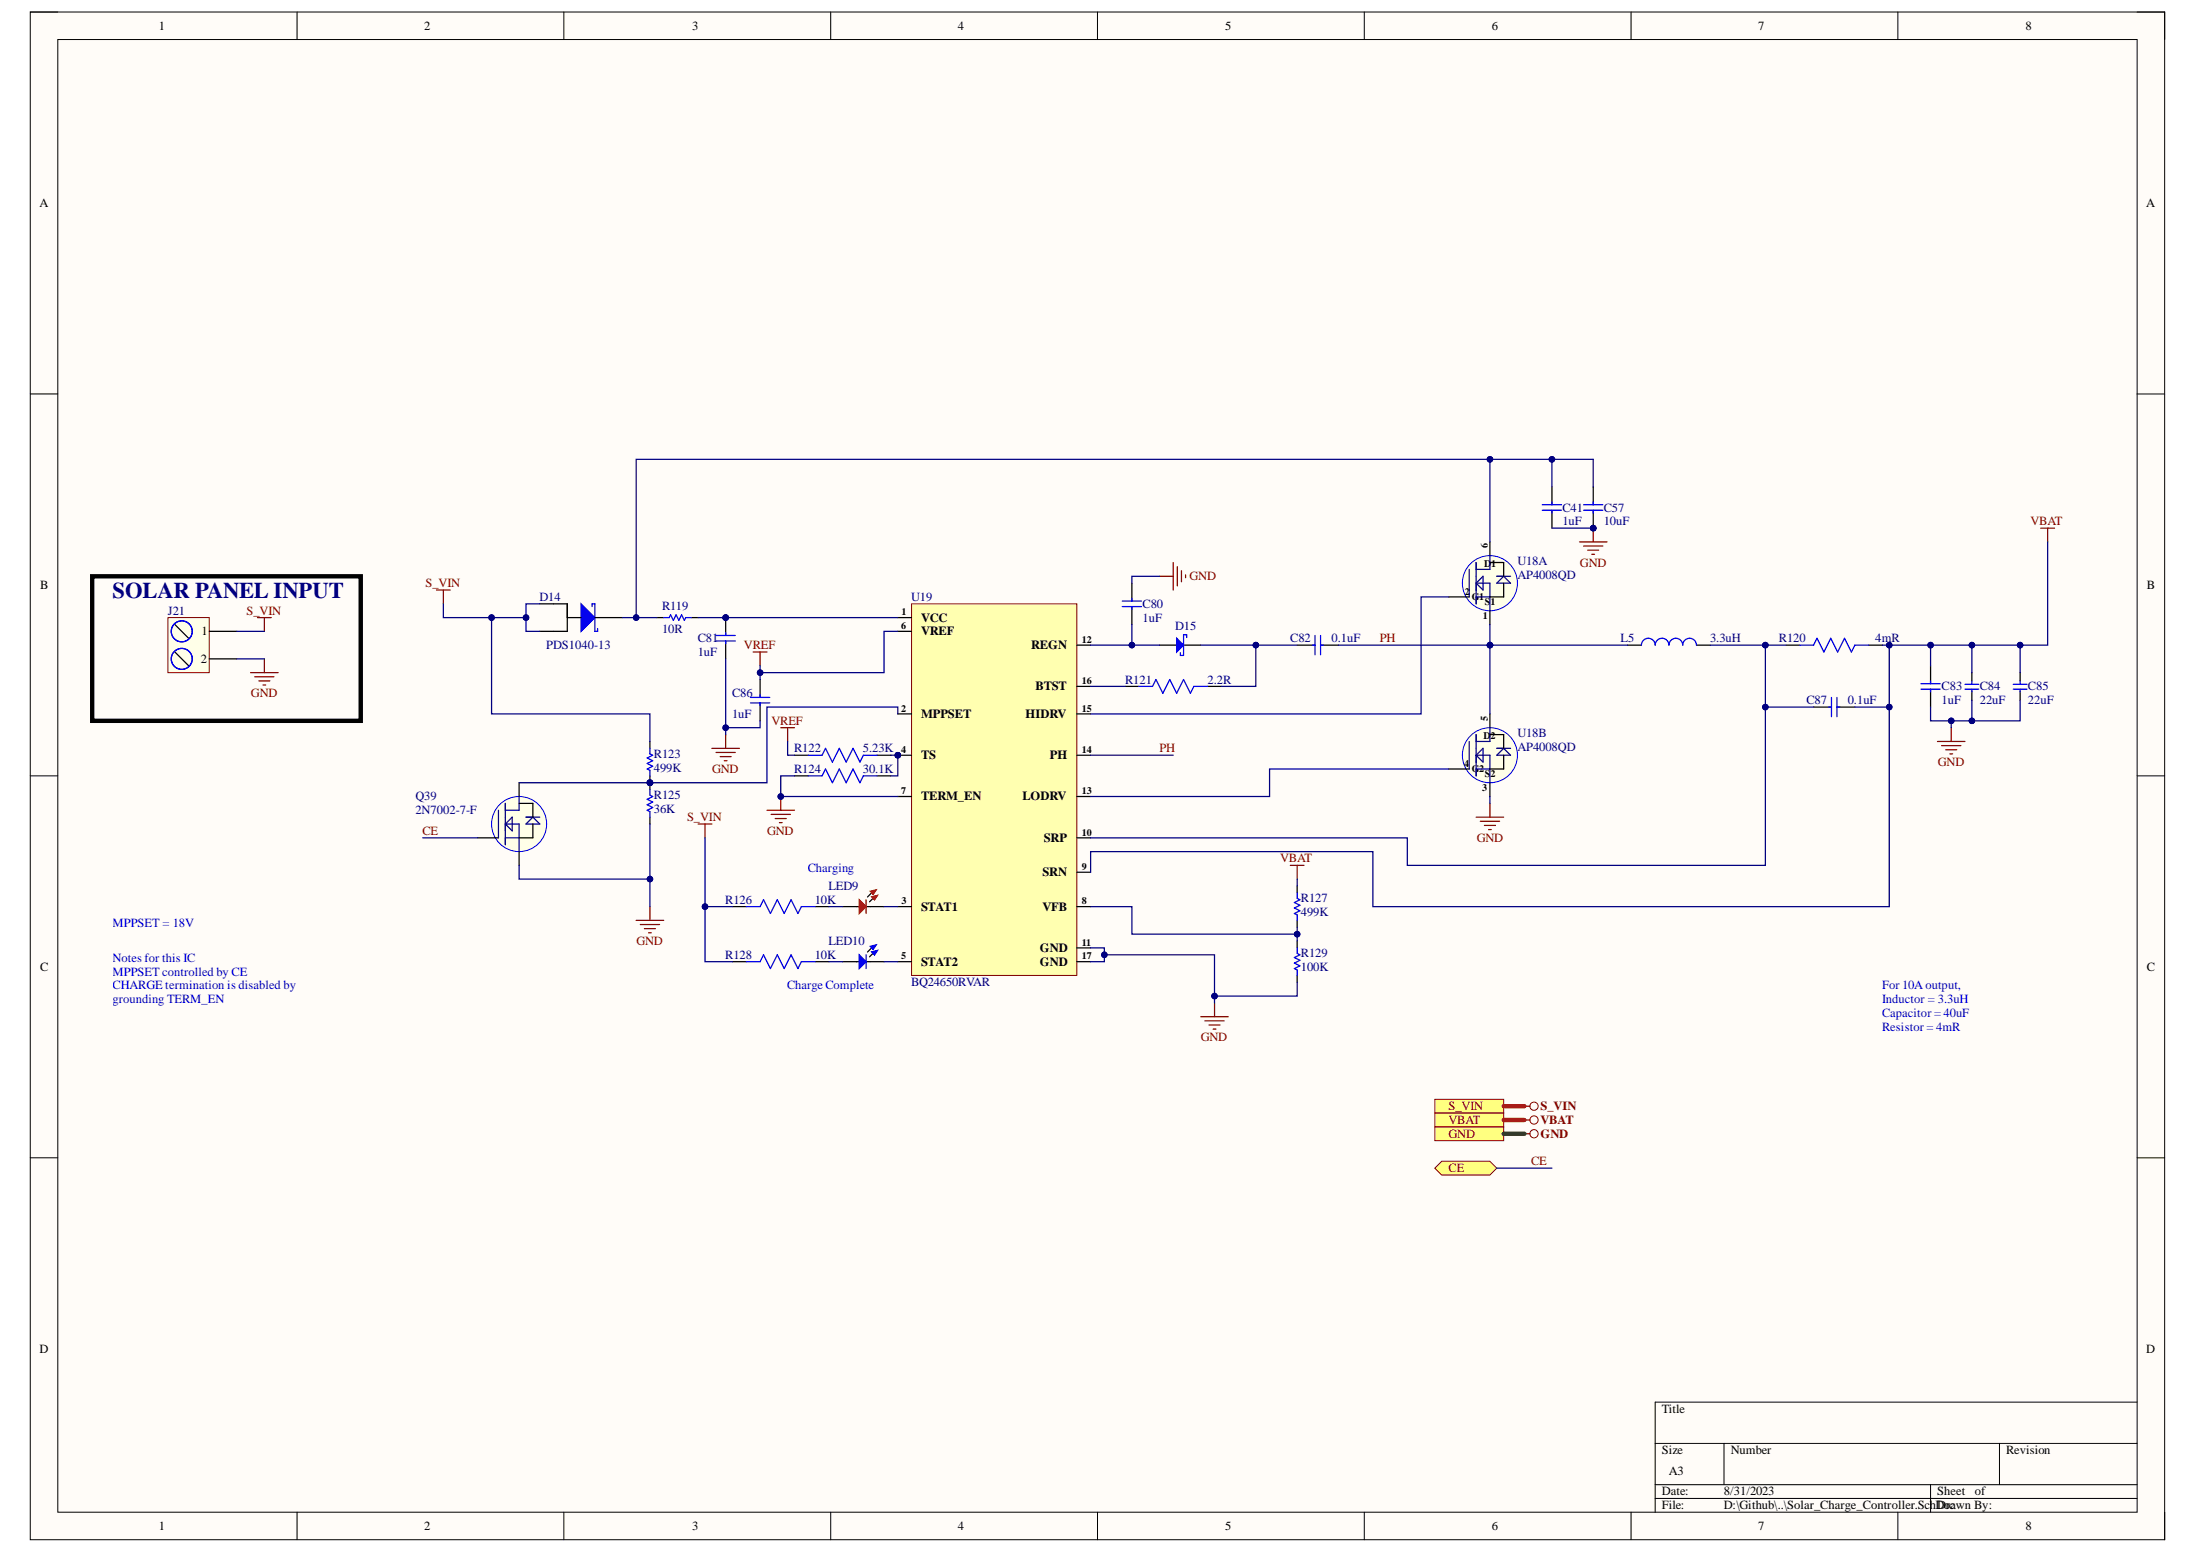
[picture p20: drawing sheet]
<svg xmlns="http://www.w3.org/2000/svg" width="297mm" height="210mm" viewBox="0 0 297 210" stroke-linecap="round" stroke-linejoin="round" font-family="sans-serif">
<defs><g id="words">
<text font-size="3" fill="#000080" x="15.2" y="80.9">SOLAR PANEL INPUT</text>
<g font-size="1.7">
<text x="21.5" y="4.1">1</text>
<text x="57.4" y="4.1">2</text>
<text x="93.6" y="4.1">3</text>
<text x="129.5" y="4.1">4</text>
<text x="165.6" y="4.1">5</text>
<text x="201.7" y="4.1">6</text>
<text x="237.7" y="4.1">7</text>
<text x="273.8" y="4.1">8</text>
<text x="5.3" y="28">A</text>
<text x="290.2" y="28">A</text>
<text x="5.4" y="79.6">B</text>
<text x="290.3" y="79.6">B</text>
<text x="27.2" y="89.6">2</text>
<text x="27.2" y="85.9">1</text>
<text x="124.5" y="84">VCC</text>
<text x="124.5" y="85.9">VREF</text>
<text x="139.4" y="87.7">REGN</text>
<text x="140" y="93.3">BTST</text>
<text x="124.5" y="97">MPPSET</text>
<text x="138.7" y="97">HIDRV</text>
<text x="124.5" y="102.6">TS</text>
<text x="142" y="102.6">PH</text>
<text x="124.5" y="108.2">TERM_EN</text>
<text x="138.2" y="108.2">LODRV</text>
<text x="141.1" y="113.8">SRP</text>
<text x="140.9" y="118.4">SRN</text>
<text x="124.5" y="123.1">STAT1</text>
<text x="140.9" y="123.1">VFB</text>
<text x="5.4" y="131.2">C</text>
<text x="124.5" y="130.5">STAT2</text>
<text x="140.6" y="128.7">GND</text>
<text x="140.6" y="130.5">GND</text>
<text x="290.3" y="131.2">C</text>
<text x="5.3" y="182.8">D</text>
<text x="290.2" y="182.8">D</text>
<text x="224.7" y="190.9">Title</text>
<text x="224.7" y="196.5">Size</text>
<text x="234" y="196.5">Number</text>
<text x="271.2" y="196.5">Revision</text>
<text x="224.7" y="202.1">Date:</text>
<text x="224.7" y="204">File:</text>
<text x="225.6" y="199.3">A3</text>
<text x="233.1" y="202.1">8/31/2023</text>
<text x="233.1" y="204">D:\Github\..\Solar_Charge_Controller.SchDorcawn By:</text>
<text x="261.9" y="202.1">Sheet</text>
<text x="267" y="202.1">of</text>
<text x="21.5" y="206.8">1</text>
<text x="57.4" y="206.8">2</text>
<text x="93.6" y="206.8">3</text>
<text x="129.5" y="206.8">4</text>
<text x="165.6" y="206.8">5</text>
<text x="201.7" y="206.8">6</text>
<text x="237.7" y="206.8">7</text>
<text x="273.8" y="206.8">8</text>
</g>
<g font-size="1.7" fill="#000080">
<text x="211.2" y="69.1">C41</text>
<text x="211.2" y="71">1uF</text>
<text x="216.8" y="69.1">C57</text>
<text x="216.8" y="71">10uF</text>
<text x="205.2" y="76.4">U18A</text>
<text x="22.7" y="83.1">J21</text>
<text x="72.9" y="81.2">D14</text>
<text x="89.5" y="82.5">R119</text>
<text x="123.2" y="81.2">U19</text>
<text x="154.5" y="82.2">C80</text>
<text x="205.2" y="78.3">AP4008QD</text>
<text x="73.9" y="87.7">PDS1040-13</text>
<text x="89.5" y="85.5">10R</text>
<text x="94.3" y="86.8">C81</text>
<text x="94.3" y="88.7">1uF</text>
<text x="154.5" y="84">1uF</text>
<text x="158.9" y="85.2">D15</text>
<text x="174.4" y="86.8">C82</text>
<text x="180" y="86.8">0.1uF</text>
<text x="219.1" y="86.8">L5</text>
<text x="231.2" y="86.8">3.3uH</text>
<text x="240.5" y="86.8">R120</text>
<text x="253.5" y="86.8">4mR</text>
<text x="99" y="94.2">C86</text>
<text x="152.1" y="92.4">R121</text>
<text x="163.3" y="92.4">2.2R</text>
<text x="244.2" y="95.2">C87</text>
<text x="249.8" y="95.2">0.1uF</text>
<text x="262.5" y="93.3">C83</text>
<text x="262.5" y="95.2">1uF</text>
<text x="267.7" y="93.3">C84</text>
<text x="267.7" y="95.2">22uF</text>
<text x="274.2" y="93.3">C85</text>
<text x="274.2" y="95.2">22uF</text>
<text x="99" y="97">1uF</text>
<text x="107.4" y="101.7">R122</text>
<text x="116.7" y="101.7">5.23K</text>
<text x="205.2" y="99.7">U18B</text>
<text x="205.2" y="101.5">AP4008QD</text>
<text x="88.4" y="102.4">R123</text>
<text x="88.4" y="104.3">499K</text>
<text x="107.4" y="104.5">R124</text>
<text x="116.7" y="104.5">30.1K</text>
<text x="56.2" y="108.2">Q39</text>
<text x="56.2" y="110.1">2N7002-7-F</text>
<text x="88.4" y="108">R125</text>
<text x="88.4" y="109.9">36K</text>
<text x="98" y="122.1">R126</text>
<text x="110.1" y="122.1">10K</text>
<text x="112" y="120.3">LED9</text>
<text x="175.9" y="122">R127</text>
<text x="175.9" y="123.8">499K</text>
<text x="98" y="129.6">R128</text>
<text x="110.1" y="129.6">10K</text>
<text x="112" y="127.7">LED10</text>
<text x="175.9" y="129.4">R129</text>
<text x="175.9" y="131.3">100K</text>
<text x="123.2" y="133.3">BQ24650RVAR</text>
</g>
<g font-size="1.7" fill="#800000">
<text x="274.5" y="71">VBAT</text>
<text x="213.6" y="76.6">GND</text>
<text x="33.3" y="83.1">S_VIN</text>
<text x="57.5" y="79.4">S_VIN</text>
<text x="160.8" y="78.4">GND</text>
<text x="100.6" y="87.7">VREF</text>
<text x="186.5" y="86.8">PH</text>
<text x="33.9" y="94.2">GND</text>
<text x="104.3" y="98">VREF</text>
<text x="156.8" y="101.7">PH</text>
<text x="96.3" y="104.5">GND</text>
<text x="262" y="103.5">GND</text>
<text x="57.1" y="112.8">CE</text>
<text x="92.9" y="111">S_VIN</text>
<text x="103.7" y="112.8">GND</text>
<text x="199.7" y="113.8">GND</text>
<text x="173.1" y="116.6">VBAT</text>
<text x="86" y="127.7">GND</text>
<text x="162.3" y="140.7">GND</text>
<text x="195.8" y="150">S_VIN</text>
<text x="195.8" y="151.9">VBAT</text>
<text x="195.8" y="153.8">GND</text>
<text x="208.3" y="150">S_VIN</text>
<text x="208.3" y="151.9">VBAT</text>
<text x="208.3" y="153.8">GND</text>
<text x="195.8" y="158.4">CE</text>
<text x="207" y="157.5">CE</text>
</g>
<g font-size="1.7" fill="#00f">
<text x="109.2" y="117.8">Charging</text>
<text x="15.2" y="125.4">MPPSET = 18V</text>
<text x="15.2" y="130">Notes for this IC</text>
<text x="15.2" y="131.9">MPPSET controlled by CE</text>
<text x="15.2" y="133.7">CHARGE termination is disabled by</text>
<text x="15.2" y="135.6">grounding TERM_EN</text>
<text x="106.4" y="133.7">Charge Complete</text>
<text x="254.5" y="133.7">For 10A output,</text>
<text x="254.5" y="135.6">Inductor = 3.3uH</text>
<text x="254.5" y="137.4">Capacitor = 40uF</text>
<text x="254.5" y="139.3">Resistor = 4mR</text>
</g>
<g font-size="1.4">
<text x="200.7" y="76.7">D1</text>
<text x="201.2" y="74.1" transform="rotate(-90 201.2 74.1)">6</text>
<text x="121.9" y="83.2">1</text>
<text x="198" y="80.4">2</text>
<text x="199" y="81.1">G1</text>
<text x="200.5" y="83.7">1</text>
<text x="200.8" y="81.8">S1</text>
<text x="121.8" y="85">6</text>
<text x="146.3" y="86.9">12</text>
<text x="146.3" y="92.5">16</text>
<text x="121.8" y="96.2">2</text>
<text x="121.8" y="101.8">4</text>
<text x="146.3" y="101.8">14</text>
<text x="146.3" y="96.2">15</text>
<text x="200.6" y="99.9">D2</text>
<text x="201.2" y="97.5" transform="rotate(-90 201.2 97.5)">5</text>
<text x="121.8" y="107.3">7</text>
<text x="146.3" y="107.3">13</text>
<text x="198" y="103.6">4</text>
<text x="199" y="104.4">G2</text>
<text x="200.4" y="106.9">3</text>
<text x="200.8" y="105.1">S2</text>
<text x="146.3" y="112.9">10</text>
<text x="146.3" y="117.6">9</text>
<text x="121.9" y="122.2">3</text>
<text x="146.3" y="122.2">8</text>
<text x="121.8" y="129.7">5</text>
<text x="146.3" y="127.8">11</text>
<text x="146.3" y="129.7">17</text>
</g>
</g></defs>
<path d="M4.1 1.6h288.6v206.5h-288.6z" fill-rule="evenodd" fill="#fffcf8"/>
<path d="M4.1 1.6h288.6v206.5h-288.6z" fill="none" stroke="#000" stroke-width=".14"/>
<path d="M7.8 5.3h281.1v199.1h-281.1z" fill-rule="evenodd" fill="#fffcf8"/>
<g fill="none" stroke="#000" stroke-width=".14">
<path d="M4.1 1.6h3.7M7.8 5.3h281.1v199.1h-281.1zM40.2 1.6v3.7M76.2 1.6v3.7M112.3 1.6v3.7M148.4 1.6v3.7M184.5 1.6v3.7M220.5 1.6v3.7M256.6 1.6v3.7M288.9 1.6h3.8v3.7M4.1 53.2h3.7M288.9 53.3h3.8"/>
<path d="M4.1 104.9h3.7M288.9 104.9h3.8M4.1 156.5h3.7M288.9 156.5h3.8M223.8 195.1h65.1M233.1 195.1v5.6M270.3 195.1v5.6M288.9 189.5h-65.1v14.9M40.2 204.4v3.7M76.2 204.4v3.7M112.3 204.4v3.7M148.4 204.4v3.7"/>
<path d="M184.5 204.4v3.7M220.5 204.4v3.7M223.8 200.7h65.1M223.8 202.5h65.1M256.6 204.4v3.7M261 200.7v3.7M292.7 204.4v3.7"/>
</g>
<path d="M73 81.6h1.8" fill="none" stroke="#000" stroke-width=".17"/>
<path d="M78.6 81.6l1.8 1.9-1.8 1.8z" fill="#00f"/>
<path d="M78.6 81.6l1.8 1.9-1.8 1.8zM80.1 82v-.4h.3v3.7h.4v-.3" fill="none" stroke="#00f" stroke-width=".17"/>
<path d="M74.8 81.6h1.9v3.7h-3.7M76.7 83.5h1.9M80.4 83.5h3.7" fill="none" stroke="#000" stroke-width=".17"/>
<path d="M12.5 77.9h36.3v19.5h-36.3z" fill="none" stroke="#000" stroke-width=".59"/>
<path d="M22.7 83.5h5.6v7.4h-5.6z" fill-rule="evenodd" fill="#ffffe8"/>
<path d="M22.7 83.5h5.6v7.4h-5.6z" fill="none" stroke="#800000" stroke-width=".14"/>
<path d="M23.6 84.4l1.9 1.9M23.6 88.1l1.9 1.9M28.3 85.3h3.7M28.3 89.1h3.7M88.8 83.5h.9M93.5 83.5h.9" fill="none" stroke="#000" stroke-width=".17"/>
<g fill="none" stroke="#00f" stroke-width=".17">
<path d="M89.7 83.5h.8l.2-.4 .3 .7 .4-.7 .4 .7 .4-.7 .3 .7 .2-.3h.8"/>
<circle cx="24.6" cy="89.1" r="1.42"/>
<circle cx="24.6" cy="85.3" r="1.42"/>
</g>
<g fill="none" stroke="#800000" stroke-width=".17">
<path d="M59 79.8h1.9M59.9 79.8v1.8M33.9 90.9h3.7M34.4 91.5h2.6M34.8 83.5h1.9M35 92h1.5M35.6 92.6h.3M35.7 83.5v1.8M35.7 89.1v1.8M98.1 99.3v1.8M96.3 101.1h3.7M96.8 101.7h2.6"/>
<path d="M97.4 102.3h1.5M97.9 102.8h.4"/>
</g>
<circle cx="121.4" cy="102.1" r=".37" fill="#000080"/>
<circle cx="121.4" cy="102.1" r=".37" fill="none" stroke="#000080" stroke-width=".14"/>
<path d="M123.2 81.6h22.4v50.2h-22.4z" fill-rule="evenodd" fill="#ffffb0"/>
<path d="M123.2 81.6h22.4v50.2h-22.4z" fill="none" stroke="#800000" stroke-width=".14"/>
<path d="M121.4 83.5h1.8M121.4 96.5h1.8M121.4 102.1h1.8M121.4 122.5h1.8" fill="none" stroke="#000" stroke-width=".17"/>
<circle cx="121.4" cy="102.1" r=".37" fill="#000080"/>
<circle cx="121.4" cy="102.1" r=".37" fill="none" stroke="#000080" stroke-width=".14"/>
<g fill="none" stroke="#000" stroke-width=".17">
<path d="M121.4 85.3h1.8M145.6 87.2h1.8M145.6 96.5h1.8M145.6 92.8h1.8M121.4 107.7h1.8M145.6 107.7h1.8M145.6 117.9h1.8M145.6 113.2h1.8M145.6 102.1h1.8M121.4 130h1.8M145.6 130h1.8M145.6 122.5h1.8"/>
<path d="M145.6 128.1h1.8"/>
</g>
<circle cx="70.2" cy="111.4" r="3.7" fill="#ffffe8"/>
<circle cx="70.2" cy="111.4" r="3.7" fill="none" stroke="#00f" stroke-width=".14"/>
<path d="M64.6 113.2h2.8M70.2 105.8v1.9M70.2 115.1v1.9M70.2 108.6h1.8v1.8M72 111.4v1.8h-1.8" fill="none" stroke="#000" stroke-width=".17"/>
<path d="M67.4 109.5v3.7M68.3 111.4h1.9v3.7M68.3 108.6v5.6M68.3 113.2h1.9M68.3 111.4l1-1v1.9zM70.2 107.7v1.8h-1.9M71.1 111.4l.9-1 1 1zM71.1 110.4h1.9" fill="none" stroke="#0c0087" stroke-width=".17"/>
<path d="M103.7 109.5h3.7M104.3 110.1h2.6M104.8 110.6h1.5M105.4 111.2h.3M105.6 107.7v1.8M86 124.4h3.7M86.6 125h2.6M87.1 125.5h1.5M87.7 126.1h.4M87.9 122.5v1.9" fill="none" stroke="#800000" stroke-width=".17"/>
<circle cx="105.6" cy="107.7" r=".37" fill="#000080"/>
<circle cx="105.6" cy="107.7" r=".37" fill="none" stroke="#000080" stroke-width=".14"/>
<path d="M118 121.4l-.4 .5" fill="none" stroke="#000" stroke-width=".17"/>
<path d="M117.8 121.2l.9-.2-.4 .6z" fill-rule="evenodd" fill="#c00"/>
<path d="M117.8 121.2l.9-.2-.4 .6z" fill="none" stroke="#c00" stroke-width=".14"/>
<path d="M117.8 120.7l-.5 .5" fill="none" stroke="#000" stroke-width=".17"/>
<path d="M117.6 120.5l.9-.3-.4 .7z" fill-rule="evenodd" fill="#c00"/>
<path d="M117.6 120.5l.9-.3-.4 .7z" fill="none" stroke="#c00" stroke-width=".14"/>
<path d="M113.9 122.5h2.3M117.1 122.5h2.4" fill="none" stroke="#000" stroke-width=".17"/>
<path d="M117.1 121.6v1.9" fill="none" stroke="#c00" stroke-width=".17"/>
<path d="M116.2 121.6l.9 .9-.9 1z" fill="#c00"/>
<path d="M116.2 121.6l.9 .9-.9 1z" fill="none" stroke="#c00" stroke-width=".17"/>
<path d="M118 128.9l-.4 .4" fill="none" stroke="#000" stroke-width=".17"/>
<path d="M117.8 128.6l.9-.2-.4 .7z" fill-rule="evenodd" fill="#00f"/>
<path d="M117.8 128.6l.9-.2-.4 .7z" fill="none" stroke="#00f" stroke-width=".14"/>
<path d="M117.8 128.1l-.5 .6" fill="none" stroke="#000" stroke-width=".17"/>
<path d="M117.6 127.9l.9-.2-.4 .6z" fill-rule="evenodd" fill="#00f"/>
<path d="M117.6 127.9l.9-.2-.4 .6z" fill="none" stroke="#00f" stroke-width=".14"/>
<path d="M113.9 130h2.3M117.1 130h2.4" fill="none" stroke="#000" stroke-width=".17"/>
<path d="M117.1 129.1v1.8" fill="none" stroke="#00f" stroke-width=".17"/>
<path d="M116.2 129.1l.9 .9-.9 .9z" fill="#00f"/>
<path d="M154 92.8h1.8l.5-1 .9 1.9 1-1.9 .9 1.9 .9-1.9 .9 1.9 .5-.9h1.9M177.4 87.2h.4M177.8 85.9v2.6M178.5 85.9v2.6M178.5 87.2h.4M100.9 122.5h1.9l.4-.9 1 1.9 .9-1.9 .9 1.9 1-1.9 .9 1.9 .4-1h1.9M100.9 130h1.9l.4-.9 1 1.8 .9-1.8 .9 1.8 1-1.8 .9 1.8 .4-.9h1.9M116.2 129.1l.9 .9-.9 .9z" fill="none" stroke="#00f" stroke-width=".17"/>
<path d="M152.1 92.8h1.9M163.3 92.8h1.8M175.4 87.2h2.4M178.5 87.2h2.5M99 122.5h1.9M99 130h1.9M110.2 122.5h1.9M110.2 130h1.9" fill="none" stroke="#000" stroke-width=".17"/>
<path d="M156.8 77.9h1.8M158.6 76v3.8M159.2 76.6v2.6M159.7 77.1v1.5M160.3 77.7v.4M94.4 111.4h1.9M95.3 111.4v1.8" fill="none" stroke="#800000" stroke-width=".17"/>
<circle cx="201.4" cy="78.8" r="3.7" fill="#ffffe8"/>
<circle cx="201.4" cy="78.8" r="3.7" fill="none" stroke="#00f" stroke-width=".14"/>
<path d="M201.4 73.2v1.9M201.4 76h1.9v1.9M203.3 78.8v1.9h-1.9M195.9 80.7h2.7M201.4 82.6v1.8" fill="none" stroke="#000" stroke-width=".17"/>
<path d="M198.6 77v3.7M199.6 78.8h1.8v3.8M199.6 76v5.6M199.6 78.8l.9-.9v1.9zM201.4 75.1v1.9h-1.8M202.4 78.8l.9-.9 .9 .9zM202.4 77.9h1.8M199.6 80.7h1.8" fill="none" stroke="#0c0087" stroke-width=".17"/>
<circle cx="201.4" cy="102.1" r="3.7" fill="#ffffe8"/>
<circle cx="201.4" cy="102.1" r="3.7" fill="none" stroke="#00f" stroke-width=".14"/>
<path d="M201.4 96.5v1.9M201.4 99.3h1.9v1.8M195.9 103.9h2.7M201.4 105.8v1.9M203.3 102.1v1.8h-1.9" fill="none" stroke="#000" stroke-width=".17"/>
<path d="M199.6 99.3v5.6M201.4 98.4v1.8h-1.8M198.6 100.2v3.7M199.6 102.1h1.8v3.7M199.6 103.9h1.8M199.6 102.1l.9-1v1.9zM202.4 102.1l.9-1 .9 1zM202.4 101.1h1.8" fill="none" stroke="#0c0087" stroke-width=".17"/>
<circle cx="215.4" cy="71.4" r=".37" fill="#000080"/>
<circle cx="215.4" cy="71.4" r=".37" fill="none" stroke="#000080" stroke-width=".14"/>
<path d="M215.4 69v2.4" fill="none" stroke="#000" stroke-width=".17"/>
<circle cx="215.4" cy="71.4" r=".37" fill="#000080"/>
<circle cx="215.4" cy="71.4" r=".37" fill="none" stroke="#000080" stroke-width=".14"/>
<path d="M153 78.8v2.4M209.8 65.8v2.4M209.8 69v2.4M215.4 65.8v2.4M153 82v2.4" fill="none" stroke="#000" stroke-width=".17"/>
<path d="M208.5 68.2h2.6M208.5 69h2.6M209.8 67.9v.3M209.8 69v.3M214.1 68.2h2.6M214.1 69h2.6M215.4 67.9v.3M215.4 69v.3M151.7 81.2h2.6M151.7 82h2.6M153 80.9v.3M153 82v.4" fill="none" stroke="#00f" stroke-width=".17"/>
<circle cx="98.1" cy="83.5" r=".37" fill="#000080"/>
<circle cx="98.1" cy="83.5" r=".37" fill="none" stroke="#000080" stroke-width=".14"/>
<path d="M98.1 83.5v2.4M98.1 86.6v2.5" fill="none" stroke="#000" stroke-width=".17"/>
<circle cx="98.1" cy="83.5" r=".37" fill="#000080"/>
<circle cx="98.1" cy="83.5" r=".37" fill="none" stroke="#000080" stroke-width=".14"/>
<path d="M96.8 85.9h2.6M96.8 86.6h2.6M98.1 85.5v.4M98.1 86.6v.4" fill="none" stroke="#00f" stroke-width=".17"/>
<path d="M213.5 73.2h3.8M214.1 73.8h2.6M214.7 74.4h1.4M215.2 74.9h.4M215.4 71.4v1.8" fill="none" stroke="#800000" stroke-width=".17"/>
<circle cx="215.4" cy="71.4" r=".37" fill="#000080"/>
<circle cx="215.4" cy="71.4" r=".37" fill="none" stroke="#000080" stroke-width=".14"/>
<g fill="none" stroke="#000" stroke-width=".17">
<path d="M102.8 91.8v2.5M102.8 95v2.4M220.1 87.2h1.8M229.4 87.2h1.8M241.5 87.2h1.8M245.2 95.6h2.4M248.4 95.6h2.4M252.6 87.2h1.9M261 90v2.4M261 93.1v2.5M266.6 90.9v1.1M266.6 93.4v1.2"/>
<path d="M273.1 90.9v1.1M273.1 93.4v1.2M107.4 102.1h1.9M107.4 104.9h1.9M118.6 102.1h1.9M118.6 104.9h1.9M175.4 119.8v.9M175.4 124.4v.9M175.4 127.2v.9M175.4 131.8v1"/>
</g>
<g fill="none" stroke="#00f" stroke-width=".17">
<path d="M101.5 94.3h2.6M101.5 95h2.6M102.8 93.9v.4M102.8 95v.4M221.9 87.2a.93 .93 0 0 1 1-.9 .93 .93 0 0 1 .9 .9 .93 .93 0 0 1 .9-.9 .93 .93 0 0 1 .9 .9 .93 .93 0 0 1 1-.9 .93 .93 0 0 1 .9 .9 .93 .93 0 0 1 .9-.9 .93 .93 0 0 1 1 .9M243.3 87.2h1.9l.5-.9 .9 1.8 .9-1.8 1 1.8 .9-1.8 .9 1.8 .5-.9h1.8M247.2 95.6h.4M247.6 94.3v2.6M248.4 94.3v2.6M248.4 95.6h.3M259.7 92.4h2.6M259.7 93.1h2.6"/>
<path d="M261 92v.4M261 93.1v.4M265.7 93.1h1.8M265.7 92.5h1.8M266.6 92v.4M266.6 93.1v.4M272.2 93.1h1.9M272.2 92.5h1.9M273.1 92v.4M273.1 93.1v.4M109.3 102.1h1.8l.5-1 .9 1.9 1-1.9 .9 1.9 .9-1.9 1 1.9 .4-.9h1.9M109.3 104.9h1.8l.5-1 .9 1.9 1-1.9 .9 1.9 .9-1.9 1 1.9 .4-.9h1.9"/>
<path d="M175.4 120.7v.7l.4 .2-.8 .4 .8 .4-.8 .3 .8 .4-.8 .4 .4 .2v.7M175.4 128.1v.8l.4 .2-.8 .3 .8 .4-.8 .4 .8 .3-.8 .4 .4 .2v.7"/>
</g>
<g fill="none" stroke="#800000" stroke-width=".17">
<path d="M275.9 71.4h1.9M276.8 71.4v1.8M101.8 88.1h1.9M102.8 88.1v1.9M105.6 98.4h1.8M106.5 98.4v1.8M263.8 98.4v1.8M174.5 117h1.8M175.4 117v1.8M199.6 110.4h3.7M200.1 111h2.6M200.7 111.6h1.5"/>
<path d="M201.3 112.1h.3M201.4 108.6v1.8M261.9 100.2h3.8M262.5 100.8h2.6M263.1 101.3h1.5M263.6 101.9h.4M162.3 137.4h3.8M162.9 138h2.6M163.5 138.5h1.5M164 139.1h.4M164.2 135.6v1.8"/>
</g>
<circle cx="87.9" cy="105.8" r=".37" fill="#000080"/>
<circle cx="87.9" cy="105.8" r=".37" fill="none" stroke="#000080" stroke-width=".14"/>
<path d="M87.9 100.2v.9M87.9 104.9v.9" fill="none" stroke="#000" stroke-width=".17"/>
<circle cx="87.9" cy="105.8" r=".37" fill="#000080"/>
<circle cx="87.9" cy="105.8" r=".37" fill="none" stroke="#000080" stroke-width=".14"/>
<path d="M87.9 101.1v.8l.3 .2-.7 .3 .7 .4-.7 .4 .7 .4-.7 .3 .4 .2v.8" fill="none" stroke="#00f" stroke-width=".17"/>
<circle cx="87.9" cy="105.8" r=".37" fill="#000080"/>
<circle cx="87.9" cy="105.8" r=".37" fill="none" stroke="#000080" stroke-width=".14"/>
<path d="M87.9 105.8v.9" fill="none" stroke="#000" stroke-width=".17"/>
<circle cx="87.9" cy="105.8" r=".37" fill="#000080"/>
<circle cx="87.9" cy="105.8" r=".37" fill="none" stroke="#000080" stroke-width=".14"/>
<path d="M87.9 110.4v1" fill="none" stroke="#000" stroke-width=".17"/>
<path d="M87.9 106.7v.8l.3 .2-.7 .3 .7 .4-.7 .4 .7 .3-.7 .4 .4 .2v.7" fill="none" stroke="#00f" stroke-width=".17"/>
<path d="M194 148.6h9.3v1.8h-9.3z" fill-rule="evenodd" fill="#ffff80"/>
<g fill="none" stroke="#800000" stroke-width=".14">
<path d="M194 148.6h9.3v1.8h-9.3z"/>
<circle cx="207.4" cy="149.5" r=".56"/>
</g>
<path d="M206.1 149.5h.7" fill="none" stroke="#800000" stroke-width=".17"/>
<path d="M194 150.4h9.3v1.9h-9.3z" fill-rule="evenodd" fill="#ffff80"/>
<g fill="none" stroke="#800000" stroke-width=".14">
<path d="M194 150.4h9.3v1.9h-9.3z"/>
<circle cx="207.4" cy="151.4" r=".56"/>
</g>
<path d="M206.1 151.4h.7" fill="none" stroke="#800000" stroke-width=".17"/>
<path d="M194 152.3h9.3v1.9h-9.3z" fill-rule="evenodd" fill="#ffff80"/>
<g fill="none" stroke="#800000" stroke-width=".14">
<path d="M194 152.3h9.3v1.9h-9.3z"/>
<circle cx="207.4" cy="153.2" r=".56"/>
</g>
<path d="M206.1 153.2h.7" fill="none" stroke="#800000" stroke-width=".17"/>
<path d="M194 157.9l.9-.9h6.5l1 .9-1 .9h-6.5z" fill-rule="evenodd" fill="#ffff80"/>
<path d="M194 157.9l.9-.9h6.5l1 .9-1 .9h-6.5z" fill="none" stroke="#800000" stroke-width=".14"/>
<path d="M156.8 87.2h2.3M160 87.2h2.3" fill="none" stroke="#000" stroke-width=".17"/>
<path d="M159.1 86.3l.9 .9-.9 .9z" fill="#00f"/>
<path d="M159.1 86.3l.9 .9-.9 .9zM160 85.8v2.8h-.4v-.4M160 85.8h.4v.4" fill="none" stroke="#00f" stroke-width=".17"/>
<path d="M32 89.1h3.7M32 85.3h3.7M59.9 81.6v1.9h11.2v-1.9h1.9" fill="none" stroke="#000080" stroke-width=".17"/>
<circle cx="66.5" cy="83.5" r=".37" fill="#000080"/>
<circle cx="66.5" cy="83.5" r=".37" fill="none" stroke="#000080" stroke-width=".14"/>
<circle cx="71.1" cy="83.5" r=".37" fill="#000080"/>
<circle cx="71.1" cy="83.5" r=".37" fill="none" stroke="#000080" stroke-width=".14"/>
<path d="M71.1 83.5v1.8h1.9" fill="none" stroke="#000080" stroke-width=".17"/>
<circle cx="71.1" cy="83.5" r=".37" fill="#000080"/>
<circle cx="71.1" cy="83.5" r=".37" fill="none" stroke="#000080" stroke-width=".14"/>
<path d="M94.4 83.5h27" fill="none" stroke="#000080" stroke-width=".17"/>
<circle cx="98.1" cy="83.5" r=".37" fill="#000080"/>
<circle cx="98.1" cy="83.5" r=".37" fill="none" stroke="#000080" stroke-width=".14"/>
<path d="M98.1 89.1v10.2" fill="none" stroke="#000080" stroke-width=".17"/>
<circle cx="98.1" cy="98.4" r=".37" fill="#000080"/>
<circle cx="98.1" cy="98.4" r=".37" fill="none" stroke="#000080" stroke-width=".14"/>
<path d="M87.9 111.4v11.1" fill="none" stroke="#000080" stroke-width=".17"/>
<circle cx="87.9" cy="118.8" r=".37" fill="#000080"/>
<circle cx="87.9" cy="118.8" r=".37" fill="none" stroke="#000080" stroke-width=".14"/>
<path d="M66.5 83.5v13h21.4v3.7" fill="none" stroke="#000080" stroke-width=".17"/>
<circle cx="66.5" cy="83.5" r=".37" fill="#000080"/>
<circle cx="66.5" cy="83.5" r=".37" fill="none" stroke="#000080" stroke-width=".14"/>
<path d="M70.2 105.8h17.7" fill="none" stroke="#000080" stroke-width=".17"/>
<circle cx="87.9" cy="105.8" r=".37" fill="#000080"/>
<circle cx="87.9" cy="105.8" r=".37" fill="none" stroke="#000080" stroke-width=".14"/>
<path d="M70.2 117v1.8h17.7" fill="none" stroke="#000080" stroke-width=".17"/>
<circle cx="87.9" cy="118.8" r=".37" fill="#000080"/>
<circle cx="87.9" cy="118.8" r=".37" fill="none" stroke="#000080" stroke-width=".14"/>
<path d="M57.2 113.2h7.4M95.3 113.2v9.3h3.7" fill="none" stroke="#000080" stroke-width=".17"/>
<circle cx="95.3" cy="122.5" r=".37" fill="#000080"/>
<circle cx="95.3" cy="122.5" r=".37" fill="none" stroke="#000080" stroke-width=".14"/>
<path d="M95.3 122.5v7.5h3.7" fill="none" stroke="#000080" stroke-width=".17"/>
<circle cx="95.3" cy="122.5" r=".37" fill="#000080"/>
<circle cx="95.3" cy="122.5" r=".37" fill="none" stroke="#000080" stroke-width=".14"/>
<path d="M147.4 92.8h4.7M169.8 87.2h5.6M112.1 122.5h1.8M112.1 130h1.8M119.5 122.5h1.9M119.5 130h1.9" fill="none" stroke="#000080" stroke-width=".17"/>
<circle cx="169.8" cy="87.2" r=".37" fill="#000080"/>
<circle cx="169.8" cy="87.2" r=".37" fill="none" stroke="#000080" stroke-width=".14"/>
<path d="M153 84.4v2.8" fill="none" stroke="#000080" stroke-width=".17"/>
<circle cx="153" cy="87.2" r=".37" fill="#000080"/>
<circle cx="153" cy="87.2" r=".37" fill="none" stroke="#000080" stroke-width=".14"/>
<path d="M156.8 77.9h-3.8v.9M181 87.2h20.4v9.3" fill="none" stroke="#000080" stroke-width=".17"/>
<circle cx="201.4" cy="87.2" r=".37" fill="#000080"/>
<circle cx="201.4" cy="87.2" r=".37" fill="none" stroke="#000080" stroke-width=".14"/>
<path d="M195.9 80.7h-3.8v15.8h-44.6M201.4 84.4v2.8M147.4 102.1h11.2" fill="none" stroke="#000080" stroke-width=".17"/>
<circle cx="201.4" cy="87.2" r=".37" fill="#000080"/>
<circle cx="201.4" cy="87.2" r=".37" fill="none" stroke="#000080" stroke-width=".14"/>
<path d="M209.8 71.4h5.6" fill="none" stroke="#000080" stroke-width=".17"/>
<circle cx="215.4" cy="71.4" r=".37" fill="#000080"/>
<circle cx="215.4" cy="71.4" r=".37" fill="none" stroke="#000080" stroke-width=".14"/>
<path d="M201.4 87.2h18.7" fill="none" stroke="#000080" stroke-width=".17"/>
<circle cx="201.4" cy="87.2" r=".37" fill="#000080"/>
<circle cx="201.4" cy="87.2" r=".37" fill="none" stroke="#000080" stroke-width=".14"/>
<path d="M231.2 87.2h10.3" fill="none" stroke="#000080" stroke-width=".17"/>
<circle cx="238.7" cy="87.2" r=".38" fill="#000080"/>
<circle cx="238.7" cy="87.2" r=".38" fill="none" stroke="#000080" stroke-width=".14"/>
<path d="M261 87.2v2.8" fill="none" stroke="#000080" stroke-width=".17"/>
<circle cx="261" cy="87.2" r=".37" fill="#000080"/>
<circle cx="261" cy="87.2" r=".37" fill="none" stroke="#000080" stroke-width=".14"/>
<path d="M261 95.6v1.8h2.8v1" fill="none" stroke="#000080" stroke-width=".17"/>
<circle cx="263.8" cy="97.4" r=".37" fill="#000080"/>
<circle cx="263.8" cy="97.4" r=".37" fill="none" stroke="#000080" stroke-width=".14"/>
<path d="M238.7 87.2v8.4h6.5" fill="none" stroke="#000080" stroke-width=".17"/>
<circle cx="238.7" cy="87.2" r=".38" fill="#000080"/>
<circle cx="238.7" cy="87.2" r=".38" fill="none" stroke="#000080" stroke-width=".14"/>
<circle cx="238.7" cy="95.6" r=".37" fill="#000080"/>
<circle cx="238.7" cy="95.6" r=".37" fill="none" stroke="#000080" stroke-width=".14"/>
<path d="M238.7 95.6v21.4h-48.4v-3.8h-42.8M201.4 107.7v.9" fill="none" stroke="#000080" stroke-width=".17"/>
<circle cx="238.7" cy="95.6" r=".37" fill="#000080"/>
<circle cx="238.7" cy="95.6" r=".37" fill="none" stroke="#000080" stroke-width=".14"/>
<path d="M254.5 87.2h.9M195.9 103.9h-24.3v3.8h-24.1" fill="none" stroke="#000080" stroke-width=".17"/>
<circle cx="255.4" cy="87.2" r=".37" fill="#000080"/>
<circle cx="255.4" cy="87.2" r=".37" fill="none" stroke="#000080" stroke-width=".14"/>
<path d="M266.6 87.2v3.7" fill="none" stroke="#000080" stroke-width=".17"/>
<circle cx="266.6" cy="87.2" r=".37" fill="#000080"/>
<circle cx="266.6" cy="87.2" r=".37" fill="none" stroke="#000080" stroke-width=".14"/>
<path d="M266.6 94.6v2.8h-2.8" fill="none" stroke="#000080" stroke-width=".17"/>
<circle cx="266.6" cy="97.4" r=".37" fill="#000080"/>
<circle cx="266.6" cy="97.4" r=".37" fill="none" stroke="#000080" stroke-width=".14"/>
<circle cx="263.8" cy="97.4" r=".37" fill="#000080"/>
<circle cx="263.8" cy="97.4" r=".37" fill="none" stroke="#000080" stroke-width=".14"/>
<path d="M273.1 87.2v3.7" fill="none" stroke="#000080" stroke-width=".17"/>
<circle cx="273.1" cy="87.2" r=".38" fill="#000080"/>
<circle cx="273.1" cy="87.2" r=".38" fill="none" stroke="#000080" stroke-width=".14"/>
<path d="M273.1 94.6v2.8h-6.5" fill="none" stroke="#000080" stroke-width=".17"/>
<circle cx="266.6" cy="97.4" r=".37" fill="#000080"/>
<circle cx="266.6" cy="97.4" r=".37" fill="none" stroke="#000080" stroke-width=".14"/>
<path d="M102.8 97.4v1h-4.7" fill="none" stroke="#000080" stroke-width=".17"/>
<circle cx="98.1" cy="98.4" r=".37" fill="#000080"/>
<circle cx="98.1" cy="98.4" r=".37" fill="none" stroke="#000080" stroke-width=".14"/>
<path d="M121.4 85.3h-1.9v5.6h-16.7v-.9" fill="none" stroke="#000080" stroke-width=".17"/>
<circle cx="102.8" cy="90.9" r=".37" fill="#000080"/>
<circle cx="102.8" cy="90.9" r=".37" fill="none" stroke="#000080" stroke-width=".14"/>
<path d="M102.8 90.9v.9" fill="none" stroke="#000080" stroke-width=".17"/>
<circle cx="102.8" cy="90.9" r=".37" fill="#000080"/>
<circle cx="102.8" cy="90.9" r=".37" fill="none" stroke="#000080" stroke-width=".14"/>
<path d="M106.5 100.2v1.9h.9M120.5 102.1h.9v2.8h-.9" fill="none" stroke="#000080" stroke-width=".17"/>
<circle cx="121.4" cy="102.1" r=".37" fill="#000080"/>
<circle cx="121.4" cy="102.1" r=".37" fill="none" stroke="#000080" stroke-width=".14"/>
<path d="M107.4 104.9h-1.8v2.8h15.8" fill="none" stroke="#000080" stroke-width=".17"/>
<circle cx="105.6" cy="107.7" r=".37" fill="#000080"/>
<circle cx="105.6" cy="107.7" r=".37" fill="none" stroke="#000080" stroke-width=".14"/>
<path d="M121.4 96.5v-.9h-17.7v10.2h-15.8" fill="none" stroke="#000080" stroke-width=".17"/>
<circle cx="87.9" cy="105.8" r=".37" fill="#000080"/>
<circle cx="87.9" cy="105.8" r=".37" fill="none" stroke="#000080" stroke-width=".14"/>
<path d="M250.8 95.6h4.6v26.9h-69.8v-7.4h-38.1v2.8" fill="none" stroke="#000080" stroke-width=".17"/>
<circle cx="255.4" cy="95.6" r=".37" fill="#000080"/>
<circle cx="255.4" cy="95.6" r=".37" fill="none" stroke="#000080" stroke-width=".14"/>
<path d="M175.4 125.3v1.9" fill="none" stroke="#000080" stroke-width=".17"/>
<circle cx="175.4" cy="126.3" r=".37" fill="#000080"/>
<circle cx="175.4" cy="126.3" r=".37" fill="none" stroke="#000080" stroke-width=".14"/>
<path d="M175.4 118.8v1M147.4 128.1h1.9v1.9h-1.9" fill="none" stroke="#000080" stroke-width=".17"/>
<circle cx="149.3" cy="129" r=".37" fill="#000080"/>
<circle cx="149.3" cy="129" r=".37" fill="none" stroke="#000080" stroke-width=".14"/>
<path d="M149.3 129.1h14.9v6.5" fill="none" stroke="#000080" stroke-width=".17"/>
<circle cx="149.3" cy="129" r=".37" fill="#000080"/>
<circle cx="149.3" cy="129" r=".37" fill="none" stroke="#000080" stroke-width=".14"/>
<circle cx="164.2" cy="134.6" r=".37" fill="#000080"/>
<circle cx="164.2" cy="134.6" r=".37" fill="none" stroke="#000080" stroke-width=".14"/>
<path d="M175.4 132.8v1.8h-11.2" fill="none" stroke="#000080" stroke-width=".17"/>
<circle cx="164.2" cy="134.6" r=".37" fill="#000080"/>
<circle cx="164.2" cy="134.6" r=".37" fill="none" stroke="#000080" stroke-width=".14"/>
<path d="M147.5 122.5h5.5v3.8h22.4" fill="none" stroke="#000080" stroke-width=".17"/>
<circle cx="175.4" cy="126.3" r=".37" fill="#000080"/>
<circle cx="175.4" cy="126.3" r=".37" fill="none" stroke="#000080" stroke-width=".14"/>
<path d="M203.3 153.2h2.8" fill="none" stroke="#274e13" stroke-width=".59"/>
<path d="M203.3 151.4h2.8M203.3 149.5h2.8" fill="none" stroke="#f00" stroke-width=".59"/>
<path d="M162.3 87.2h7.5v5.6h-4.7M202.4 157.9h7.4" fill="none" stroke="#000080" stroke-width=".17"/>
<circle cx="169.8" cy="87.2" r=".37" fill="#000080"/>
<circle cx="169.8" cy="87.2" r=".37" fill="none" stroke="#000080" stroke-width=".14"/>
<path d="M147.4 87.2h9.4" fill="none" stroke="#000080" stroke-width=".17"/>
<circle cx="153" cy="87.2" r=".37" fill="#000080"/>
<circle cx="153" cy="87.2" r=".37" fill="none" stroke="#000080" stroke-width=".14"/>
<path d="M209.8 62.1v3.7M215.4 62.1v3.7" fill="none" stroke="#000080" stroke-width=".17"/>
<circle cx="209.8" cy="62.1" r=".37" fill="#000080"/>
<circle cx="209.8" cy="62.1" r=".37" fill="none" stroke="#000080" stroke-width=".14"/>
<path d="M276.8 73.2v14h-21.4v8.4" fill="none" stroke="#000080" stroke-width=".17"/>
<circle cx="255.4" cy="95.6" r=".37" fill="#000080"/>
<circle cx="255.4" cy="95.6" r=".37" fill="none" stroke="#000080" stroke-width=".14"/>
<circle cx="255.4" cy="87.2" r=".37" fill="#000080"/>
<circle cx="255.4" cy="87.2" r=".37" fill="none" stroke="#000080" stroke-width=".14"/>
<circle cx="261" cy="87.2" r=".37" fill="#000080"/>
<circle cx="261" cy="87.2" r=".37" fill="none" stroke="#000080" stroke-width=".14"/>
<circle cx="266.6" cy="87.2" r=".37" fill="#000080"/>
<circle cx="266.6" cy="87.2" r=".37" fill="none" stroke="#000080" stroke-width=".14"/>
<circle cx="273.1" cy="87.2" r=".38" fill="#000080"/>
<circle cx="273.1" cy="87.2" r=".38" fill="none" stroke="#000080" stroke-width=".14"/>
<path d="M201.4 73.2v-11.1h-115.4v21.4" fill="none" stroke="#000080" stroke-width=".17"/>
<circle cx="86" cy="83.5" r=".37" fill="#000080"/>
<circle cx="86" cy="83.5" r=".37" fill="none" stroke="#000080" stroke-width=".14"/>
<circle cx="201.4" cy="62.1" r=".37" fill="#000080"/>
<circle cx="201.4" cy="62.1" r=".37" fill="none" stroke="#000080" stroke-width=".14"/>
<path d="M84.1 83.5h4.7" fill="none" stroke="#000080" stroke-width=".17"/>
<circle cx="86" cy="83.5" r=".37" fill="#000080"/>
<circle cx="86" cy="83.5" r=".37" fill="none" stroke="#000080" stroke-width=".14"/>
<path d="M201.4 62.1h14" fill="none" stroke="#000080" stroke-width=".17"/>
<circle cx="209.8" cy="62.1" r=".37" fill="#000080"/>
<circle cx="209.8" cy="62.1" r=".37" fill="none" stroke="#000080" stroke-width=".14"/>
<circle cx="201.4" cy="62.1" r=".37" fill="#000080"/>
<circle cx="201.4" cy="62.1" r=".37" fill="none" stroke="#000080" stroke-width=".14"/>
<use href="#words"/>
</svg>
